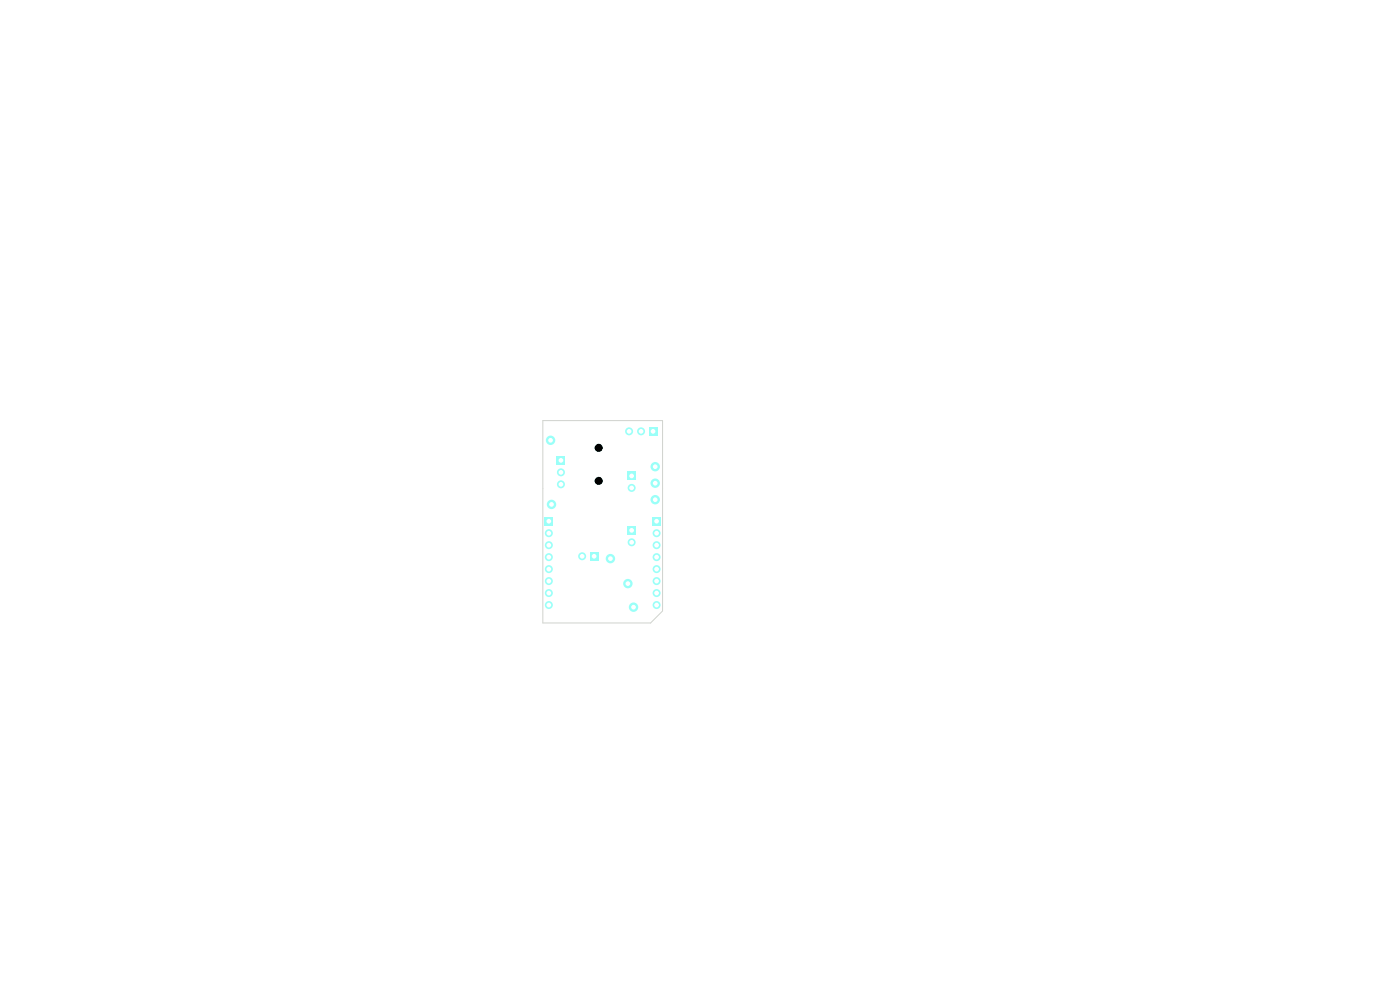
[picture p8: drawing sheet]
<svg xmlns="http://www.w3.org/2000/svg" width="297mm" height="210mm" viewBox="0 0 297 210" stroke-linecap="round" stroke-linejoin="round" font-family="sans-serif">
<g fill="#9afff8">
<path d="M125.2 117.2h1.7v1.7h-1.7z"/>
<path d="M115.6 109.7h1.7v1.7h-1.7z"/>
<path d="M133.2 111.7h1.6v1.7h-1.6z"/>
<path d="M137.7 90.7h1.7v1.7h-1.7z"/>
<path d="M138.4 109.7h1.7v1.7h-1.7z"/>
<path d="M118.1 96.8h1.7v1.7h-1.7z"/>
<path d="M133.2 100.1h1.6v1.7h-1.6z"/>
<circle cx="123.5" cy="118" r=".85"/>
<circle cx="134.4" cy="128.8" r="1"/>
<circle cx="139" cy="99" r="1"/>
<circle cx="116.4" cy="113.1" r=".85"/>
<circle cx="116.4" cy="115.6" r=".85"/>
<circle cx="116.4" cy="118.2" r=".85"/>
<circle cx="116.4" cy="120.7" r=".85"/>
<circle cx="116.4" cy="123.3" r=".85"/>
<circle cx="116.4" cy="125.8" r=".85"/>
<circle cx="116.4" cy="128.3" r=".85"/>
<circle cx="134" cy="115" r=".85"/>
<circle cx="136" cy="91.5" r=".85"/>
<circle cx="133.5" cy="91.5" r=".85"/>
<circle cx="139.3" cy="113.1" r=".85"/>
<circle cx="139.3" cy="115.6" r=".85"/>
<circle cx="139.3" cy="118.2" r=".85"/>
<circle cx="139.3" cy="120.7" r=".85"/>
<circle cx="139.3" cy="123.3" r=".85"/>
<circle cx="139.3" cy="125.8" r=".85"/>
<circle cx="139.3" cy="128.3" r=".85"/>
<circle cx="139" cy="106" r="1"/>
<circle cx="139" cy="102.5" r="1"/>
<circle cx="119" cy="100.2" r=".85"/>
<circle cx="119" cy="102.7" r=".85"/>
<circle cx="129.5" cy="118.5" r="1"/>
<circle cx="134" cy="103.5" r=".85"/>
<circle cx="117" cy="107" r="1"/>
<circle cx="127" cy="95" r=".85"/>
<circle cx="127" cy="102" r=".85"/>
<circle cx="116.8" cy="93.4" r="1"/>
<circle cx="133.2" cy="123.8" r="1"/>
</g>
<path d="M115.2 89.2h25.4v40.4l-2.6 2.6h-22.8z" fill="none" stroke="#d0d2cd" stroke-width=".21"/>
<g fill="#fff">
<circle cx="126" cy="118" r=".5"/>
<circle cx="123.5" cy="118" r=".5"/>
<circle cx="134.4" cy="128.8" r=".5"/>
<circle cx="139" cy="99" r=".5"/>
<circle cx="116.4" cy="110.6" r=".5"/>
<circle cx="116.4" cy="113.1" r=".5"/>
<circle cx="116.4" cy="115.6" r=".5"/>
<circle cx="116.4" cy="118.2" r=".5"/>
<circle cx="116.4" cy="120.7" r=".5"/>
<circle cx="116.4" cy="123.3" r=".5"/>
<circle cx="116.4" cy="125.8" r=".5"/>
<circle cx="116.4" cy="128.3" r=".5"/>
<circle cx="134" cy="112.5" r=".5"/>
<circle cx="134" cy="115" r=".5"/>
<circle cx="138.5" cy="91.5" r=".5"/>
<circle cx="136" cy="91.5" r=".5"/>
<circle cx="133.5" cy="91.5" r=".5"/>
<circle cx="139.3" cy="110.6" r=".5"/>
<circle cx="139.3" cy="113.1" r=".5"/>
<circle cx="139.3" cy="115.6" r=".5"/>
<circle cx="139.3" cy="118.2" r=".5"/>
<circle cx="139.3" cy="120.7" r=".5"/>
<circle cx="139.3" cy="123.3" r=".5"/>
<circle cx="139.3" cy="125.8" r=".5"/>
<circle cx="139.3" cy="128.3" r=".5"/>
<circle cx="139" cy="106" r=".5"/>
<circle cx="139" cy="102.5" r=".5"/>
<circle cx="119" cy="97.7" r=".5"/>
<circle cx="119" cy="100.2" r=".5"/>
<circle cx="119" cy="102.7" r=".5"/>
<circle cx="129.5" cy="118.5" r=".5"/>
<circle cx="134" cy="101" r=".5"/>
<circle cx="134" cy="103.5" r=".5"/>
<circle cx="117" cy="107" r=".5"/>
</g>
<g fill="#000">
<circle cx="127" cy="95" r=".85"/>
<circle cx="127" cy="102" r=".85"/>
</g>
<g fill="#fff">
<circle cx="116.8" cy="93.4" r=".5"/>
<circle cx="133.2" cy="123.8" r=".5"/>
</g>
</svg>
